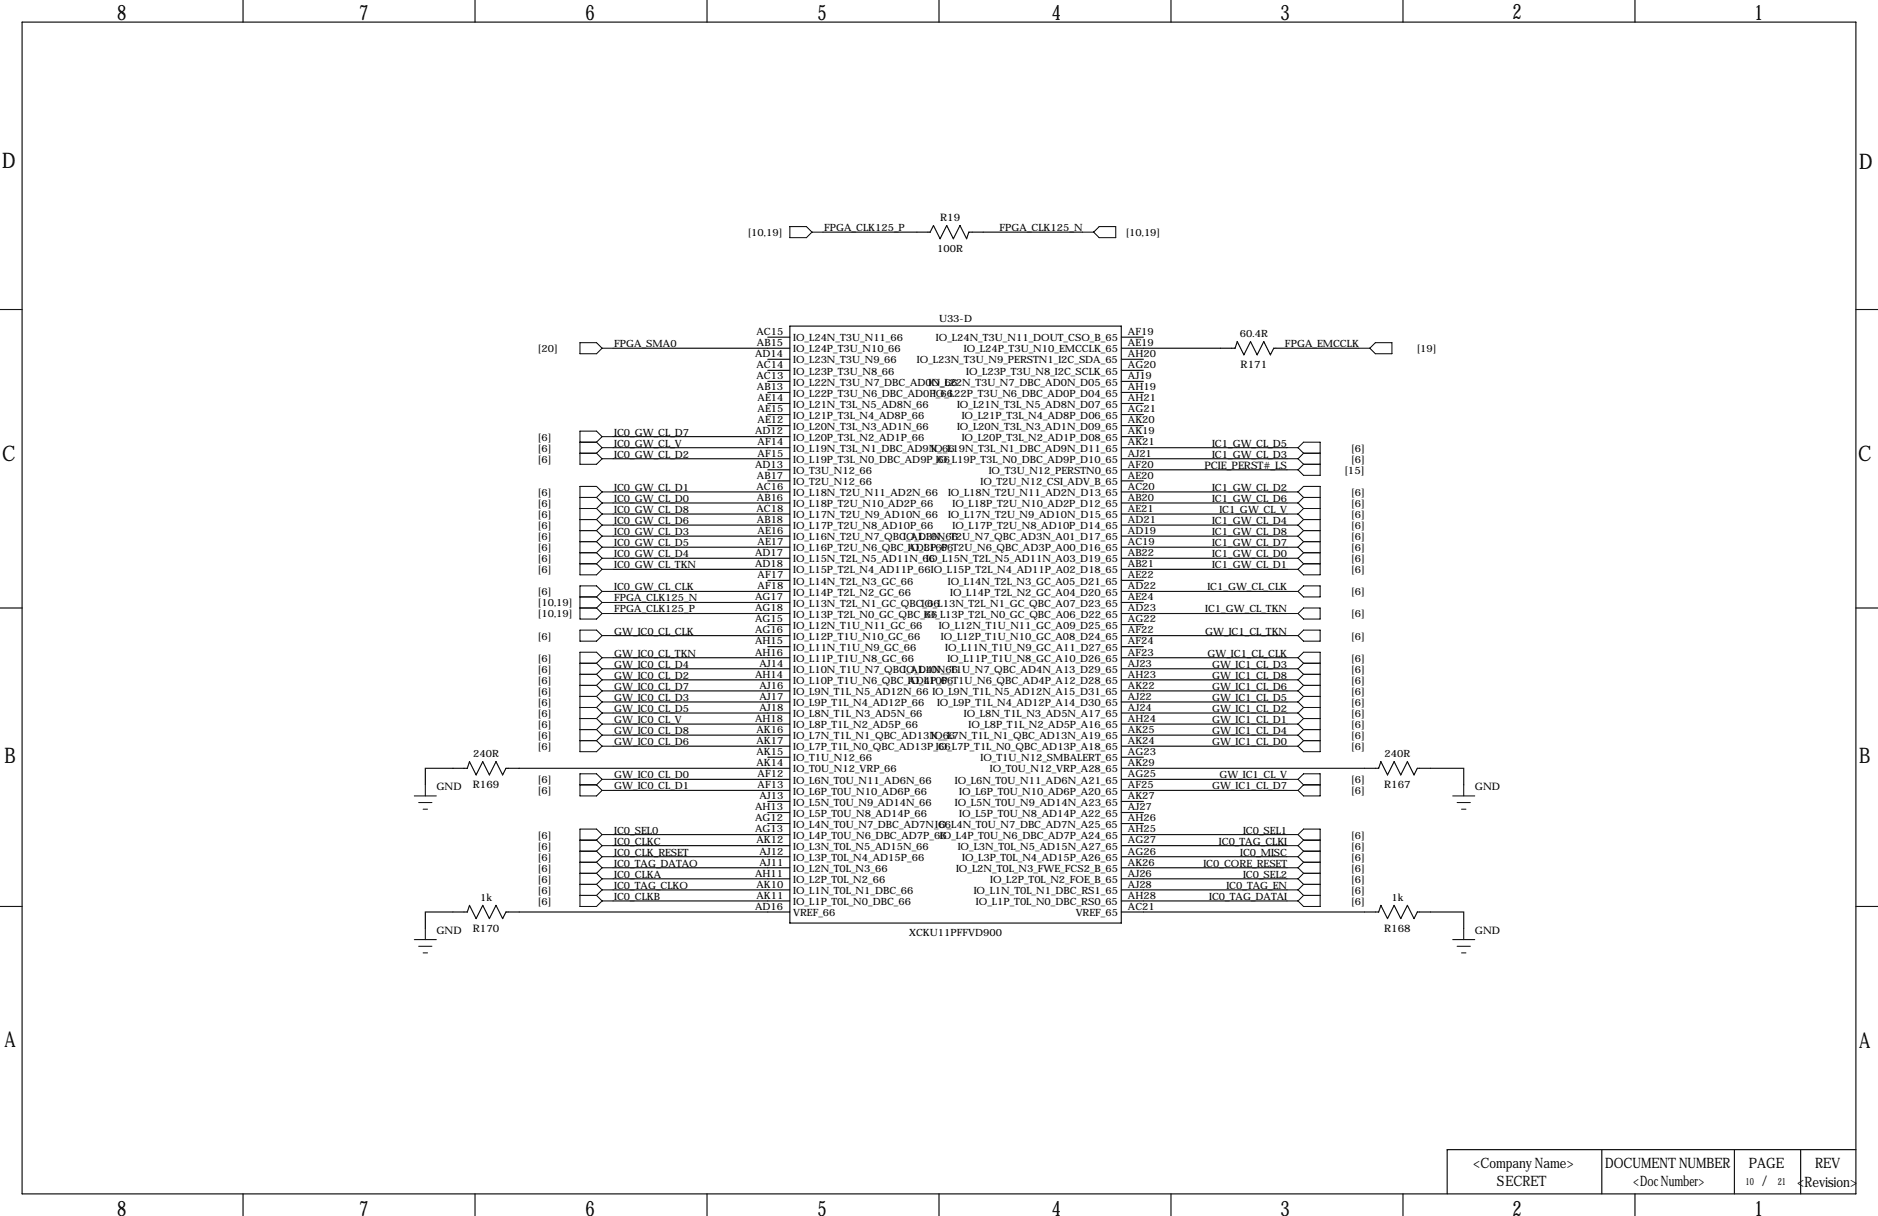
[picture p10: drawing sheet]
<svg xmlns="http://www.w3.org/2000/svg" width="432mm" height="279mm" viewBox="0 0 432 279" stroke-linecap="round" stroke-linejoin="round" font-family="sans-serif">
<defs><g id="words">
<g font-size="4.9">
<text x="26.9" y="4.6">8</text>
<text x="82.5" y="4.6">7</text>
<text x="134.6" y="4.6">6</text>
<text x="188" y="4.6">5</text>
<text x="241.8" y="4.6">4</text>
<text x="294.4" y="4.6">3</text>
<text x="347.7" y="4.3">2</text>
<text x="403.4" y="4.6">1</text>
<text x=".5" y="38.6">D</text>
<text x="427.5" y="38.9">D</text>
<text x=".5" y="105.9">C</text>
<text x="427.2" y="105.9">C</text>
<text x="1" y="175.3">B</text>
<text x="427.5" y="175.3">B</text>
<text x="1" y="240.5">A</text>
<text x="427.5" y="240.8">A</text>
<text x="26.9" y="279.3">8</text>
<text x="82.5" y="279.3">7</text>
<text x="134.6" y="279.3">6</text>
<text x="188" y="279.3">5</text>
<text x="241.8" y="279.3">4</text>
<text x="294.4" y="279.3">3</text>
<text x="347.7" y="279.3">2</text>
<text x="403.4" y="279.3">1</text>
</g>
<g font-size="3.3">
<text x="338.7" y="268.3">&lt;Company Name&gt;</text>
<text x="369.1" y="268.5">DOCUMENT NUMBER</text>
<text x="402.1" y="268.5">PAGE</text>
<text x="417.3" y="268.5">REV</text>
<text x="344.2" y="272.5">SECRET</text>
<text x="375.5" y="272.5">&lt;Doc Number&gt;</text>
<text x="405.1" y="272.5">/</text>
<text x="413.2" y="272.6">&lt;Revision&gt;</text>
</g>
<g font-size="2.4">
<text x="216.2" y="50.8">R19</text>
<text x="285.2" y="84.5">R171</text>
<text x="276.9" y="107.7">PCIE_PERST#_LS</text>
<text x="309.1" y="108.9">[15]</text>
<text x="100.3" y="181.6">GND</text>
<text x="108.7" y="181">R169</text>
<text x="318.3" y="181">R167</text>
<text x="339.1" y="181.6">GND</text>
<text x="100.3" y="214.6">GND</text>
<text x="108.7" y="214.1">R170</text>
<text x="318.3" y="214.1">R168</text>
<text x="339.1" y="214.6">GND</text>
</g>
<g font-size="2.3">
<text x="189.5" y="53.1">FPGA_CLK125_P</text>
<text x="229.8" y="53.1">FPGA_CLK125_N</text>
<text x="172" y="54.2">[10,19]</text>
<text x="215.5" y="57.8">100R</text>
<text x="258.8" y="54.2">[10,19]</text>
<text x="173.9" y="77">AC15</text>
<text x="215.9" y="73.9">U33-D</text>
<text x="259.3" y="77">AF19</text>
<text x="285.1" y="77.5">60.4R</text>
<text x="123.7" y="80.9">[20]</text>
<text x="141.2" y="79.8">FPGA_SMA0</text>
<text x="173.6" y="82">AD14</text>
<text x="174" y="79.5">AB15</text>
<text x="182.4" y="78.4">IO_L24N_T3U_N11_66</text>
<text x="182.4" y="81">IO_L24P_T3U_N10_66</text>
<text x="182.4" y="83.5">IO_L23N_T3U_N9_66</text>
<text x="210.8" y="83.5">IO_L23N_T3U_N9_PERSTN1_I2C_SDA_65</text>
<text x="215.2" y="78.4">IO_L24N_T3U_N11_DOUT_CSO_B_65</text>
<text x="221.6" y="81">IO_L24P_T3U_N10_EMCCLK_65</text>
<text x="259.3" y="79.5">AE19</text>
<text x="259.3" y="82">AH20</text>
<text x="295.5" y="79.8">FPGA_EMCCLK</text>
<text x="325.7" y="80.9">[19]</text>
<text x="173.9" y="84.6">AC14</text>
<text x="173.9" y="87.1">AC13</text>
<text x="174" y="89.7">AB13</text>
<text x="182.4" y="86">IO_L23P_T3U_N8_66</text>
<text x="182.4" y="88.6">IO_L22N_T3U_N7_DBC_AD0N_66</text>
<text x="213.5" y="88.6">IO_L22N_T3U_N7_DBC_AD0N_D05_65</text>
<text x="222.1" y="86">IO_L23P_T3U_N8_I2C_SCLK_65</text>
<text x="259.3" y="84.6">AG20</text>
<text x="259.3" y="87.1">AJ19</text>
<text x="259.3" y="89.7">AH19</text>
<text x="174.2" y="92.2">AE14</text>
<text x="174.2" y="94.7">AE15</text>
<text x="182.4" y="91.1">IO_L22P_T3U_N6_DBC_AD0P_66</text>
<text x="182.4" y="93.7">IO_L21N_T3L_N5_AD8N_66</text>
<text x="214.5" y="91.1">IO_L22P_T3U_N6_DBC_AD0P_D04_65</text>
<text x="220.1" y="93.7">IO_L21N_T3L_N5_AD8N_D07_65</text>
<text x="259.3" y="92.2">AH21</text>
<text x="259.3" y="94.7">AG21</text>
<text x="123.7" y="101.2">[6]</text>
<text x="141.2" y="100.1">IC0_GW_CL_D7</text>
<text x="173.6" y="99.8">AD12</text>
<text x="174.2" y="97.3">AE12</text>
<text x="182.4" y="96.2">IO_L21P_T3L_N4_AD8P_66</text>
<text x="182.4" y="98.7">IO_L20N_T3L_N3_AD1N_66</text>
<text x="182.4" y="101.3">IO_L20P_T3L_N2_AD1P_66</text>
<text x="220.1" y="98.7">IO_L20N_T3L_N3_AD1N_D09_65</text>
<text x="221.1" y="96.2">IO_L21P_T3L_N4_AD8P_D06_65</text>
<text x="221.1" y="101.3">IO_L20P_T3L_N2_AD1P_D08_65</text>
<text x="259.3" y="97.3">AK20</text>
<text x="259.3" y="99.8">AK19</text>
<text x="123.7" y="103.8">[6]</text>
<text x="123.7" y="106.3">[6]</text>
<text x="141.2" y="102.6">IC0_GW_CL_V</text>
<text x="141.2" y="105.2">IC0_GW_CL_D2</text>
<text x="173.6" y="107.4">AD13</text>
<text x="174.2" y="102.4">AF14</text>
<text x="174.2" y="104.9">AF15</text>
<text x="182.4" y="103.8">IO_L19N_T3L_N1_DBC_AD9N_66</text>
<text x="182.4" y="106.4">IO_L19P_T3L_N0_DBC_AD9P_66</text>
<text x="214.1" y="103.8">IO_L19N_T3L_N1_DBC_AD9N_D11_65</text>
<text x="215.2" y="106.4">IO_L19P_T3L_N0_DBC_AD9P_D10_65</text>
<text x="259.3" y="102.4">AK21</text>
<text x="259.3" y="104.9">AJ21</text>
<text x="259.3" y="107.4">AF20</text>
<text x="278.7" y="105.2">IC1_GW_CL_D3</text>
<text x="278.7" y="102.6">IC1_GW_CL_D5</text>
<text x="310.7" y="106.3">[6]</text>
<text x="310.7" y="103.8">[6]</text>
<text x="123.7" y="113.9">[6]</text>
<text x="141.2" y="112.8">IC0_GW_CL_D1</text>
<text x="173.9" y="112.5">AC16</text>
<text x="174" y="110">AB17</text>
<text x="182.4" y="108.9">IO_T3U_N12_66</text>
<text x="182.4" y="111.4">IO_T2U_N12_66</text>
<text x="182.4" y="114">IO_L18N_T2U_N11_AD2N_66</text>
<text x="218" y="114">IO_L18N_T2U_N11_AD2N_D13_65</text>
<text x="225.5" y="111.4">IO_T2U_N12_CSI_ADV_B_65</text>
<text x="227.3" y="108.9">IO_T3U_N12_PERSTN0_65</text>
<text x="259.3" y="110">AE20</text>
<text x="259.3" y="112.5">AC20</text>
<text x="278.7" y="112.8">IC1_GW_CL_D2</text>
<text x="310.7" y="113.9">[6]</text>
<text x="123.7" y="116.5">[6]</text>
<text x="123.7" y="119">[6]</text>
<text x="141.2" y="115.3">IC0_GW_CL_D0</text>
<text x="141.2" y="117.9">IC0_GW_CL_D8</text>
<text x="173.9" y="117.6">AC18</text>
<text x="174" y="115.1">AB16</text>
<text x="182.4" y="116.5">IO_L18P_T2U_N10_AD2P_66</text>
<text x="182.4" y="119.1">IO_L17N_T2U_N9_AD10N_66</text>
<text x="218" y="119.1">IO_L17N_T2U_N9_AD10N_D15_65</text>
<text x="219" y="116.5">IO_L18P_T2U_N10_AD2P_D12_65</text>
<text x="259.3" y="115.1">AB20</text>
<text x="259.3" y="117.6">AE21</text>
<text x="278.7" y="115.3">IC1_GW_CL_D6</text>
<text x="280.4" y="117.9">IC1_GW_CL_V</text>
<text x="310.7" y="119">[6]</text>
<text x="310.7" y="116.5">[6]</text>
<text x="123.7" y="121.6">[6]</text>
<text x="123.7" y="124.1">[6]</text>
<text x="141.2" y="120.4">IC0_GW_CL_D6</text>
<text x="141.2" y="122.9">IC0_GW_CL_D3</text>
<text x="141.2" y="125.5">IC0_GW_CL_D5</text>
<text x="174" y="120.1">AB18</text>
<text x="174.2" y="122.7">AE16</text>
<text x="174.2" y="125.2">AE17</text>
<text x="182.4" y="121.6">IO_L17P_T2U_N8_AD10P_66</text>
<text x="182.4" y="124.1">IO_L16N_T2U_N7_QBC_AD3N_66</text>
<text x="207.7" y="124.1">IO_L16N_T2U_N7_QBC_AD3N_A01_D17_65</text>
<text x="219" y="121.6">IO_L17P_T2U_N8_AD10P_D14_65</text>
<text x="259.3" y="120.1">AD21</text>
<text x="259.3" y="122.7">AD19</text>
<text x="259.3" y="125.2">AC19</text>
<text x="278.7" y="125.5">IC1_GW_CL_D7</text>
<text x="278.7" y="122.9">IC1_GW_CL_D8</text>
<text x="278.7" y="120.4">IC1_GW_CL_D4</text>
<text x="310.7" y="124.1">[6]</text>
<text x="310.7" y="121.6">[6]</text>
<text x="123.7" y="126.6">[6]</text>
<text x="123.7" y="129.2">[6]</text>
<text x="123.7" y="131.7">[6]</text>
<text x="141.2" y="128">IC0_GW_CL_D4</text>
<text x="141.2" y="130.6">IC0_GW_CL_TKN</text>
<text x="173.6" y="127.8">AD17</text>
<text x="173.6" y="130.3">AD18</text>
<text x="182.4" y="126.7">IO_L16P_T2U_N6_QBC_AD3P_66</text>
<text x="182.4" y="129.2">IO_L15N_T2L_N5_AD11N_66</text>
<text x="182.4" y="131.8">IO_L15P_T2L_N4_AD11P_66IO_L15P_T2L_N4_AD11P_A02_D18_65</text>
<text x="208.7" y="126.7">IO_L16P_T2U_N6_QBC_AD3P_A00_D16_65</text>
<text x="213" y="129.2">IO_L15N_T2L_N5_AD11N_A03_D19_65</text>
<text x="259.3" y="127.8">AB22</text>
<text x="259.3" y="130.3">AB21</text>
<text x="278.7" y="130.6">IC1_GW_CL_D1</text>
<text x="278.7" y="128">IC1_GW_CL_D0</text>
<text x="310.7" y="131.7">[6]</text>
<text x="310.7" y="129.2">[6]</text>
<text x="310.7" y="126.6">[6]</text>
<text x="123.7" y="136.8">[6]</text>
<text x="141.2" y="135.6">IC0_GW_CL_CLK</text>
<text x="173.6" y="137.9">AG17</text>
<text x="174.2" y="132.8">AF17</text>
<text x="174.2" y="135.4">AF18</text>
<text x="182.4" y="134.3">IO_L14N_T2L_N3_GC_66</text>
<text x="182.4" y="136.8">IO_L14P_T2L_N2_GC_66</text>
<text x="217.9" y="134.3">IO_L14N_T2L_N3_GC_A05_D21_65</text>
<text x="218.5" y="136.8">IO_L14P_T2L_N2_GC_A04_D20_65</text>
<text x="259.3" y="132.8">AE22</text>
<text x="259.3" y="135.4">AD22</text>
<text x="259.3" y="137.9">AE24</text>
<text x="277.6" y="135.6">IC1_GW_CL_CLK</text>
<text x="310.7" y="136.8">[6]</text>
<text x="123.7" y="139.3">[10,19]</text>
<text x="123.7" y="141.9">[10,19]</text>
<text x="141.2" y="138.2">FPGA_CLK125_N</text>
<text x="141.2" y="140.7">FPGA_CLK125_P</text>
<text x="173.6" y="140.5">AG18</text>
<text x="173.6" y="143">AG15</text>
<text x="182.4" y="139.4">IO_L13N_T2L_N1_GC_QBC_66</text>
<text x="182.4" y="141.9">IO_L13P_T2L_N0_GC_QBC_66</text>
<text x="211.9" y="139.4">IO_L13N_T2L_N1_GC_QBC_A07_D23_65</text>
<text x="212.4" y="141.9">IO_L13P_T2L_N0_GC_QBC_A06_D22_65</text>
<text x="259.3" y="140.5">AD23</text>
<text x="259.3" y="143">AG22</text>
<text x="277.1" y="140.7">IC1_GW_CL_TKN</text>
<text x="310.7" y="141.9">[6]</text>
<text x="123.7" y="147">[6]</text>
<text x="141.2" y="145.8">GW_IC0_CL_CLK</text>
<text x="173.6" y="145.5">AG16</text>
<text x="173.6" y="148.1">AH15</text>
<text x="182.4" y="144.5">IO_L12N_T1U_N11_GC_66</text>
<text x="182.4" y="147">IO_L12P_T1U_N10_GC_66</text>
<text x="182.4" y="149.5">IO_L11N_T1U_N9_GC_66</text>
<text x="215.8" y="144.5">IO_L12N_T1U_N11_GC_A09_D25_65</text>
<text x="216.4" y="147">IO_L12P_T1U_N10_GC_A08_D24_65</text>
<text x="217.3" y="149.5">IO_L11N_T1U_N9_GC_A11_D27_65</text>
<text x="259.3" y="145.5">AF22</text>
<text x="259.3" y="148.1">AF24</text>
<text x="277.1" y="145.8">GW_IC1_CL_TKN</text>
<text x="310.7" y="147">[6]</text>
<text x="123.7" y="152">[6]</text>
<text x="123.7" y="154.6">[6]</text>
<text x="141.2" y="150.9">GW_IC0_CL_TKN</text>
<text x="141.2" y="153.4">GW_IC0_CL_D4</text>
<text x="141.2" y="156">GW_IC0_CL_D2</text>
<text x="173.6" y="150.6">AH16</text>
<text x="173.6" y="155.7">AH14</text>
<text x="174.6" y="153.2">AJ14</text>
<text x="182.4" y="152.1">IO_L11P_T1U_N8_GC_66</text>
<text x="182.4" y="154.6">IO_L10N_T1U_N7_QBC_AD4N_66</text>
<text x="207.7" y="154.6">IO_L10N_T1U_N7_QBC_AD4N_A13_D29_65</text>
<text x="217.8" y="152.1">IO_L11P_T1U_N8_GC_A10_D26_65</text>
<text x="259.3" y="150.6">AF23</text>
<text x="259.3" y="153.2">AJ23</text>
<text x="259.3" y="155.7">AH23</text>
<text x="277.6" y="150.9">GW_IC1_CL_CLK</text>
<text x="278.7" y="153.4">GW_IC1_CL_D3</text>
<text x="278.7" y="156">GW_IC1_CL_D8</text>
<text x="310.7" y="152">[6]</text>
<text x="310.7" y="154.6">[6]</text>
<text x="123.7" y="157.1">[6]</text>
<text x="123.7" y="159.7">[6]</text>
<text x="141.2" y="158.5">GW_IC0_CL_D7</text>
<text x="141.2" y="161">GW_IC0_CL_D3</text>
<text x="174.6" y="158.2">AJ16</text>
<text x="174.6" y="160.8">AJ17</text>
<text x="182.4" y="157.2">IO_L10P_T1U_N6_QBC_AD4P_66</text>
<text x="182.4" y="159.7">IO_L9N_T1L_N5_AD12N_66 IO_L9N_T1L_N5_AD12N_A15_D31_65</text>
<text x="208.7" y="157.2">IO_L10P_T1U_N6_QBC_AD4P_A12_D28_65</text>
<text x="259.3" y="158.2">AK22</text>
<text x="259.3" y="160.8">AJ22</text>
<text x="278.7" y="158.5">GW_IC1_CL_D6</text>
<text x="278.7" y="161">GW_IC1_CL_D5</text>
<text x="310.7" y="157.1">[6]</text>
<text x="310.7" y="159.7">[6]</text>
<text x="123.7" y="162.2">[6]</text>
<text x="123.7" y="164.7">[6]</text>
<text x="123.7" y="167.3">[6]</text>
<text x="141.2" y="163.6">GW_IC0_CL_D5</text>
<text x="141.2" y="166.1">GW_IC0_CL_V</text>
<text x="173.6" y="165.9">AH18</text>
<text x="174.6" y="163.3">AJ18</text>
<text x="182.4" y="162.2">IO_L9P_T1L_N4_AD12P_66</text>
<text x="182.4" y="164.8">IO_L8N_T1L_N3_AD5N_66</text>
<text x="182.4" y="167.3">IO_L8P_T1L_N2_AD5P_66</text>
<text x="215.4" y="162.2">IO_L9P_T1L_N4_AD12P_A14_D30_65</text>
<text x="221.6" y="164.8">IO_L8N_T1L_N3_AD5N_A17_65</text>
<text x="222.7" y="167.3">IO_L8P_T1L_N2_AD5P_A16_65</text>
<text x="259.3" y="163.3">AJ24</text>
<text x="259.3" y="165.9">AH24</text>
<text x="278.7" y="163.6">GW_IC1_CL_D2</text>
<text x="278.7" y="166.1">GW_IC1_CL_D1</text>
<text x="310.7" y="162.2">[6]</text>
<text x="310.7" y="164.7">[6]</text>
<text x="310.7" y="167.3">[6]</text>
<text x="108.8" y="174">240R</text>
<text x="123.7" y="169.8">[6]</text>
<text x="123.7" y="172.4">[6]</text>
<text x="141.2" y="168.7">GW_IC0_CL_D8</text>
<text x="141.2" y="171.2">GW_IC0_CL_D6</text>
<text x="173.9" y="168.4">AK16</text>
<text x="173.9" y="170.9">AK17</text>
<text x="173.9" y="173.5">AK15</text>
<text x="182.4" y="169.9">IO_L7N_T1L_N1_QBC_AD13N_66</text>
<text x="182.4" y="172.4">IO_L7P_T1L_N0_QBC_AD13P_66</text>
<text x="214.1" y="169.9">IO_L7N_T1L_N1_QBC_AD13N_A19_65</text>
<text x="215.2" y="172.4">IO_L7P_T1L_N0_QBC_AD13P_A18_65</text>
<text x="259.3" y="168.4">AK25</text>
<text x="259.3" y="170.9">AK24</text>
<text x="259.3" y="173.5">AG23</text>
<text x="278.7" y="168.7">GW_IC1_CL_D4</text>
<text x="278.7" y="171.2">GW_IC1_CL_D0</text>
<text x="310.7" y="169.8">[6]</text>
<text x="310.7" y="172.4">[6]</text>
<text x="318.4" y="174">240R</text>
<text x="123.7" y="180">[6]</text>
<text x="141.2" y="178.8">GW_IC0_CL_D0</text>
<text x="173.9" y="176">AK14</text>
<text x="174.2" y="178.6">AF12</text>
<text x="182.4" y="174.9">IO_T1U_N12_66</text>
<text x="182.4" y="177.5">IO_T0U_N12_VRP_66</text>
<text x="225.5" y="174.9">IO_T1U_N12_SMBALERT_65</text>
<text x="227.6" y="177.5">IO_T0U_N12_VRP_A28_65</text>
<text x="259.3" y="176">AK29</text>
<text x="259.3" y="178.6">AG25</text>
<text x="280.4" y="178.8">GW_IC1_CL_V</text>
<text x="310.7" y="180">[6]</text>
<text x="123.7" y="182.5">[6]</text>
<text x="141.2" y="181.4">GW_IC0_CL_D1</text>
<text x="174.2" y="181.1">AF13</text>
<text x="174.6" y="183.6">AJ13</text>
<text x="182.4" y="180">IO_L6N_T0U_N11_AD6N_66</text>
<text x="182.4" y="182.6">IO_L6P_T0U_N10_AD6P_66</text>
<text x="182.4" y="185.1">IO_L5N_T0U_N9_AD14N_66</text>
<text x="219.6" y="180">IO_L6N_T0U_N11_AD6N_A21_65</text>
<text x="219.6" y="185.1">IO_L5N_T0U_N9_AD14N_A23_65</text>
<text x="220.6" y="182.6">IO_L6P_T0U_N10_AD6P_A20_65</text>
<text x="259.3" y="181.1">AF25</text>
<text x="259.3" y="183.6">AK27</text>
<text x="278.7" y="181.4">GW_IC1_CL_D7</text>
<text x="310.7" y="182.5">[6]</text>
<text x="141.2" y="191.5">IC0_SEL0</text>
<text x="173.6" y="186.2">AH13</text>
<text x="173.6" y="188.7">AG12</text>
<text x="173.6" y="191.3">AG13</text>
<text x="182.4" y="187.6">IO_L5P_T0U_N8_AD14P_66</text>
<text x="182.4" y="190.2">IO_L4N_T0U_N7_DBC_AD7N_66</text>
<text x="215" y="190.2">IO_L4N_T0U_N7_DBC_AD7N_A25_65</text>
<text x="220.6" y="187.6">IO_L5P_T0U_N8_AD14P_A22_65</text>
<text x="259.3" y="186.2">AJ27</text>
<text x="259.3" y="188.7">AH26</text>
<text x="259.3" y="191.3">AH25</text>
<text x="285.8" y="191.5">IC0_SEL1</text>
<text x="123.7" y="197.8">[6]</text>
<text x="123.7" y="195.2">[6]</text>
<text x="123.7" y="192.7">[6]</text>
<text x="141.2" y="196.6">IC0_CLK_RESET</text>
<text x="141.2" y="194.1">IC0_CLKC</text>
<text x="173.9" y="193.8">AK12</text>
<text x="174.6" y="196.3">AJ12</text>
<text x="182.4" y="192.7">IO_L4P_T0U_N6_DBC_AD7P_66</text>
<text x="182.4" y="195.3">IO_L3N_T0L_N5_AD15N_66</text>
<text x="182.4" y="197.8">IO_L3P_T0L_N4_AD15P_66</text>
<text x="216.1" y="192.7">IO_L4P_T0U_N6_DBC_AD7P_A24_65</text>
<text x="220.2" y="195.3">IO_L3N_T0L_N5_AD15N_A27_65</text>
<text x="221.2" y="197.8">IO_L3P_T0L_N4_AD15P_A26_65</text>
<text x="259.3" y="193.8">AG27</text>
<text x="259.3" y="196.3">AG26</text>
<text x="280.3" y="194.1">IC0_TAG_CLKI</text>
<text x="285.1" y="196.6">IC0_MISC</text>
<text x="310.7" y="197.8">[6]</text>
<text x="310.7" y="195.2">[6]</text>
<text x="310.7" y="192.7">[6]</text>
<text x="123.7" y="202.8">[6]</text>
<text x="123.7" y="200.3">[6]</text>
<text x="141.2" y="201.7">IC0_CLKA</text>
<text x="141.2" y="199.1">IC0_TAG_DATAO</text>
<text x="173.6" y="201.4">AH11</text>
<text x="173.9" y="204">AK10</text>
<text x="174.6" y="198.9">AJ11</text>
<text x="182.4" y="200.3">IO_L2N_T0L_N3_66</text>
<text x="182.4" y="202.9">IO_L2P_T0L_N2_66</text>
<text x="219.8" y="200.3">IO_L2N_T0L_N3_FWE_FCS2_B_65</text>
<text x="227.7" y="202.9">IO_L2P_T0L_N2_FOE_B_65</text>
<text x="259.3" y="198.9">AK26</text>
<text x="259.3" y="201.4">AJ26</text>
<text x="259.3" y="204">AJ28</text>
<text x="276.7" y="199.1">IC0_CORE_RESET</text>
<text x="285.8" y="201.7">IC0_SEL2</text>
<text x="310.7" y="202.8">[6]</text>
<text x="310.7" y="200.3">[6]</text>
<text x="110.4" y="207">1k</text>
<text x="123.7" y="207.9">[6]</text>
<text x="123.7" y="205.4">[6]</text>
<text x="141.2" y="206.8">IC0_CLKB</text>
<text x="141.2" y="204.2">IC0_TAG_CLKO</text>
<text x="173.6" y="209">AD16</text>
<text x="173.9" y="206.5">AK11</text>
<text x="182.4" y="205.4">IO_L1N_T0L_N1_DBC_66</text>
<text x="182.4" y="208">IO_L1P_T0L_N0_DBC_66</text>
<text x="223.9" y="205.4">IO_L1N_T0L_N1_DBC_RS1_65</text>
<text x="224.4" y="208">IO_L1P_T0L_N0_DBC_RS0_65</text>
<text x="259.3" y="206.5">AH28</text>
<text x="259.3" y="209">AC21</text>
<text x="278" y="206.8">IC0_TAG_DATAI</text>
<text x="282" y="204.2">IC0_TAG_EN</text>
<text x="310.7" y="207.9">[6]</text>
<text x="310.7" y="205.4">[6]</text>
<text x="319.9" y="207">1k</text>
<text x="182.4" y="210.5">VREF_66</text>
<text x="209" y="215">XCKU11PFFVD900</text>
<text x="247.3" y="210.5">VREF_65</text>
<text x="401.4" y="272.2">10</text>
<text x="408.7" y="272.2">21</text>
</g>
</g></defs>
<g fill="none" stroke="#000" stroke-width=".25">
<path d="M5.1 5.1h421.6v269.2h-421.6zM55.9 0v5.1M109.2 0v5.1M162.6 0v5.1M215.9 0v5.1M269.2 0v5.1M322.6 0v5.1M375.9 0v5.1M189.2 53.3h24.7l.7-1.5 1.6 3.1 1.5-3.1 1.5 3.1 1.5-3.1 1.5 3.1 .6-1.6h26.1M0 71.1h5.1M176.5 77.5h5.1M181.6 74.9h76.2v137.2h-76.2z"/>
<path d="M257.8 77.5h5.1M426.7 71.1h5.1M141 80h40.6M176.5 82.5h5.1M176.5 85.1h5.1M176.5 87.6h5.1M176.5 90.2h5.1M176.5 92.7h5.1M176.5 95.2h5.1M176.5 97.8h5.1M257.8 80h26.2l.5-1.5 1.5 3 1.5-3 1.6 3 1.5-3 1.5 3 .8-1.5h19.5M257.8 82.5h5.1"/>
<path d="M257.8 85.1h5.1M257.8 87.6h5.1M257.8 90.2h5.1M257.8 92.7h5.1M257.8 95.2h5.1M257.8 97.8h5.1M141 100.3h40.6M141 102.9h40.6M141 105.4h40.6M141 113h40.6M141 115.6h40.6M141 118.1h40.6"/>
<path d="M176.5 107.9h5.1M176.5 110.5h5.1M257.8 100.3h5.1M257.8 102.9h38.1M257.8 105.4h38.1M257.8 107.9h38.1M257.8 110.5h5.1M257.8 113h38.1M257.8 115.6h38.1M257.8 118.1h38.1M0 139.7h5.1M141 120.7h40.6"/>
<path d="M141 123.2h40.6M141 125.7h40.6M141 128.3h40.6M141 130.8h40.6M141 135.9h40.6M141 138.4h40.6M176.5 133.3h5.1M257.8 120.7h38.1M257.8 123.2h38.1M257.8 125.7h38.1M257.8 128.3h38.1M257.8 130.8h38.1"/>
<path d="M257.8 133.3h5.1M257.8 135.9h38.1M257.8 138.4h5.1M426.7 139.7h5.1M141 141h40.6M141 146h40.6M141 151.1h40.6M141 153.7h40.6M141 156.2h40.6M141 158.8h40.6M176.5 143.5h5.1M176.5 148.6h5.1"/>
<path d="M257.8 141h38.1M257.8 143.5h5.1M257.8 146h38.1M257.8 148.6h5.1M257.8 151.1h38.1M257.8 153.7h38.1M257.8 156.2h38.1M257.8 158.8h38.1M141 161.3h40.6M141 163.8h40.6M141 166.4h40.6M141 168.9h40.6"/>
<path d="M141 171.4h40.6M141 179.1h40.6M176.5 174h5.1M181.6 176.5h-65.3l-.7 1.6-1.6-3.1-1.5 3.1-1.5-3.1-1.5 3.1-1.6-3.1-.5 1.5h-9.6v3.8M257.8 176.5h59.2l.5-1.5 1.5 3.1 1.5-3.1 1.6 3.1 1.5-3.1 1.5 3.1 .8-1.6h10.6v3.8M257.8 161.3h38.1M257.8 163.8h38.1M257.8 166.4h38.1M257.8 168.9h38.1M257.8 171.4h38.1M257.8 174h5.1M257.8 179.1h38.1"/>
<path d="M141 181.6h40.6M141 191.8h40.6M141 194.3h40.6M141 196.8h40.6M141 199.4h40.6M176.5 184.1h5.1M176.5 186.7h5.1M176.5 189.2h5.1M257.8 181.6h38.1M257.8 184.1h5.1M257.8 186.7h5.1M257.8 189.2h5.1"/>
<path d="M257.8 191.8h38.1M257.8 194.3h38.1M257.8 196.8h38.1M257.8 199.4h38.1M0 208.3h5.1M141 201.9h40.6M141 204.5h40.6M141 207h40.6M181.6 209.5h-65.3l-.7 1.6-1.6-3.1-1.5 3.1-1.5-3.1-1.5 3.1-1.6-3.1-.5 1.5h-9.6v3.9M257.8 209.5h59.2l.5-1.5 1.5 3.1 1.5-3.1 1.6 3.1 1.5-3.1 1.5 3.1 .8-1.6h10.6v3.9M257.8 201.9h38.1M257.8 204.5h38.1"/>
<path d="M257.8 207h38.1M426.7 208.3h5.1M55.9 274.3v5.1M109.2 274.3v5.1M162.6 274.3v5.1M215.9 274.3v5.1M269.2 274.3v5.1M322.6 274.3v5.1M368.3 264.2v10.1M375.9 274.3v5.1M398.8 264.2v10.1M414 264.2v10.1"/>
<path d="M426.7 264.2h-94v10.1"/>
</g>
<g fill="none" stroke="#000" stroke-width=".23">
<path d="M181.6 52.1h3.8l1.3 1.2-1.3 1.3h-3.8zM186.7 53.3h2.5M248.9 53.3h2.6M251.5 53.3l1.2-1.2h3.8v2.5h-3.8zM133.3 78.7h3.9l1.2 1.3-1.2 1.3h-3.9zM138.4 80h2.6M312.4 80h2.6M315 80l1.2-1.3h3.8v2.6h-3.8zM133.3 114.3h3.9M133.3 116.8h3.9M133.3 119.4h3.9M133.3 101.6h3.9"/>
<path d="M133.3 104.1h3.9M137.2 114.3l1.2 1.3M137.2 116.8l1.2 1.3M137.2 119.4l1.2 1.3M137.2 101.6l1.2 1.3M137.2 104.1l1.2 1.3M138.4 100.3l-1.2-1.2h-3.9v7.6h3.9l1.2-1.3M138.4 113l-1.2-1.2h-3.9v20.3h3.9l1.2-1.3M138.4 113h2.6M138.4 113l-1.2 1.3M138.4 115.6h2.6M138.4 115.6l-1.2 1.2"/>
<path d="M138.4 118.1h2.6M138.4 118.1l-1.2 1.3M138.4 102.9h2.6M138.4 102.9l-1.2 1.2M138.4 100.3h2.6M138.4 100.3l-1.2 1.3M138.4 105.4h2.6M295.9 107.9h2.5M295.9 113h2.5M295.9 115.6h2.5M295.9 118.1h2.5M295.9 102.9h2.5"/>
<path d="M295.9 105.4h2.5M298.4 102.9l1.3-1.3h3.8v7.6h-3.8l-1.3-1.3M298.4 113l1.3-1.2h3.8v20.3h-3.8l-1.3-1.3M298.4 118.1l1.3 1.3M298.4 115.6l1.3 1.2M298.4 113l1.3 1.3M298.4 105.4l1.3 1.3M298.4 102.9l1.3 1.2M299.7 106.7h3.8M299.7 106.7l-1.3 1.2M299.7 114.3h3.8M299.7 116.8h3.8"/>
<path d="M299.7 119.4h3.8M299.7 104.1h3.8M299.7 119.4l-1.3 1.3M299.7 116.8l-1.3 1.3M299.7 114.3l-1.3 1.3M299.7 104.1l-1.3 1.3M133.3 137.2h3.9M133.3 139.7h3.9M133.3 121.9h3.9M133.3 124.5h3.9M133.3 127h3.9M133.3 129.5h3.9"/>
<path d="M137.2 137.2l1.2 1.2M137.2 139.7l1.2 1.3M137.2 121.9l1.2 1.3M137.2 124.5l1.2 1.2M137.2 127l1.2 1.3M137.2 129.5l1.2 1.3M138.4 135.9h2.6M138.4 135.9l-1.2-1.3h-3.9v7.6h3.9l1.2-1.2M138.4 135.9l-1.2 1.3M138.4 138.4h2.6M138.4 138.4l-1.2 1.3M138.4 120.7h2.6"/>
<path d="M138.4 120.7l-1.2 1.2M138.4 123.2h2.6M138.4 123.2l-1.2 1.3M138.4 125.7h2.6M138.4 125.7l-1.2 1.3M138.4 128.3h2.6M138.4 128.3l-1.2 1.2M138.4 130.8h2.6M295.9 135.9h2.5M295.9 120.7h2.5M295.9 123.2h2.5M295.9 125.7h2.5"/>
<path d="M295.9 128.3h2.5M295.9 130.8h2.5M298.4 128.3l1.3 1.2M298.4 125.7l1.3 1.3M298.4 123.2l1.3 1.3M298.4 120.7l1.3 1.2M299.7 134.6h3.8v2.6h-3.8l-1.3-1.3zM299.7 139.7h3.8v2.5h-3.8l-1.3-1.2zM299.7 121.9h3.8M299.7 124.5h3.8M299.7 127h3.8M299.7 129.5h3.8"/>
<path d="M299.7 129.5l-1.3 1.3M299.7 127l-1.3 1.3M299.7 124.5l-1.3 1.2M299.7 121.9l-1.3 1.3M133.3 144.8h3.9l1.2 1.2-1.2 1.3h-3.9zM133.3 152.4h3.9M133.3 154.9h3.9M133.3 157.5h3.9M137.2 152.4l1.2 1.3M137.2 154.9l1.2 1.3M137.2 157.5l1.2 1.3M138.4 151.1l-1.2-1.2h-3.9v22.8h3.9l1.2-1.3"/>
<path d="M138.4 151.1h2.6M138.4 151.1l-1.2 1.3M138.4 146h2.6M138.4 141h2.6M138.4 153.7h2.6M138.4 153.7l-1.2 1.2M138.4 156.2h2.6M138.4 156.2l-1.2 1.3M138.4 158.8h2.6M138.4 158.8l-1.2 1.2M295.9 151.1h2.5M295.9 146h2.5"/>
<path d="M295.9 141h2.5M295.9 153.7h2.5M295.9 156.2h2.5M295.9 158.8h2.5M298.4 151.1l1.3-1.2h3.8v22.8h-3.8l-1.3-1.3M298.4 151.1l1.3 1.3M298.4 153.7l1.3 1.2M298.4 156.2l1.3 1.3M298.4 158.8l1.3 1.2M299.7 144.8h3.8v2.5h-3.8l-1.3-1.3zM299.7 152.4h3.8M299.7 154.9h3.8"/>
<path d="M299.7 157.5h3.8M299.7 152.4l-1.3 1.3M299.7 154.9l-1.3 1.3M299.7 157.5l-1.3 1.3M133.3 160h3.9M133.3 162.6h3.9M133.3 165.1h3.9M133.3 167.6h3.9M133.3 170.2h3.9M137.2 160l1.2 1.3M137.2 162.6l1.2 1.2M137.2 165.1l1.2 1.3"/>
<path d="M137.2 167.6l1.2 1.3M137.2 170.2l1.2 1.2M138.4 179.1l-1.2-1.3h-3.9v5.1h3.9l1.2-1.3M138.4 161.3h2.6M138.4 161.3l-1.2 1.3M138.4 163.8h2.6M138.4 163.8l-1.2 1.3M138.4 166.4h2.6M138.4 166.4l-1.2 1.2M138.4 168.9h2.6M138.4 168.9l-1.2 1.3M138.4 171.4h2.6"/>
<path d="M138.4 179.1h2.6M138.4 179.1l-1.2 1.2M295.9 161.3h2.5M295.9 163.8h2.5M295.9 166.4h2.5M295.9 168.9h2.5M295.9 171.4h2.5M295.9 179.1h2.5M298.4 179.1l1.3-1.3h3.8v5.1h-3.8l-1.3-1.3M298.4 161.3l1.3 1.3M298.4 163.8l1.3 1.3M298.4 166.4l1.3 1.2"/>
<path d="M298.4 168.9l1.3 1.3M298.4 179.1l1.3 1.2M299.7 160h3.8M299.7 162.6h3.8M299.7 165.1h3.8M299.7 167.6h3.8M299.7 170.2h3.8M299.7 160l-1.3 1.3M299.7 162.6l-1.3 1.2M299.7 165.1l-1.3 1.3M299.7 167.6l-1.3 1.3M299.7 170.2l-1.3 1.2"/>
<path d="M95.2 182.9h5.1M96.3 184.4h3M97.3 185.9h1M97.8 180.3v2.6M133.3 180.3h3.9M133.3 198.1h3.9M133.3 195.6h3.9M133.3 193h3.9M137.2 180.3l1.2 1.3M137.2 198.1l1.2 1.3M137.2 195.6l1.2 1.2M137.2 193l1.2 1.3"/>
<path d="M138.4 191.8l-1.2-1.3h-3.9v17.8h3.9l1.2-1.3M138.4 181.6h2.6M138.4 199.4h2.6M138.4 199.4l-1.2 1.3M138.4 196.8h2.6M138.4 196.8l-1.2 1.3M138.4 194.3h2.6M138.4 194.3l-1.2 1.3M138.4 191.8h2.6M138.4 191.8l-1.2 1.2M295.9 181.6h2.5M295.9 199.4h2.5"/>
<path d="M295.9 196.8h2.5M295.9 194.3h2.5M295.9 191.8h2.5M298.4 191.8l1.3-1.3h3.8v17.8h-3.8l-1.3-1.3M298.4 199.4l1.3 1.3M298.4 196.8l1.3 1.3M298.4 194.3l1.3 1.3M298.4 191.8l1.3 1.2M299.7 180.3h3.8M299.7 180.3l-1.3 1.3M299.7 198.1h3.8M299.7 195.6h3.8"/>
<path d="M299.7 193h3.8M299.7 198.1l-1.3 1.3M299.7 195.6l-1.3 1.2M299.7 193l-1.3 1.3M334 182.9h5.1M335 184.4h3.1M336 185.9h1.1M336.5 180.3v2.6M95.2 215.9h5.1M96.3 217.4h3M97.3 218.9h1M97.8 213.4v2.5"/>
<path d="M133.3 205.7h3.9M133.3 203.2h3.9M133.3 200.7h3.9M137.2 205.7l1.2 1.3M137.2 203.2l1.2 1.3M137.2 200.7l1.2 1.2M138.4 207h2.6M138.4 204.5h2.6M138.4 204.5l-1.2 1.2M138.4 201.9h2.6M138.4 201.9l-1.2 1.3M295.9 207h2.5"/>
<path d="M295.9 204.5h2.5M295.9 201.9h2.5M298.4 204.5l1.3 1.2M298.4 201.9l1.3 1.3M299.7 205.7h3.8M299.7 203.2h3.8M299.7 200.7h3.8M299.7 205.7l-1.3 1.3M299.7 203.2l-1.3 1.3M299.7 200.7l-1.3 1.2M334 215.9h5.1M335 217.4h3.1"/>
<path d="M336 218.9h1.1M336.5 213.4v2.5"/>
</g>
<use href="#words"/>
</svg>
